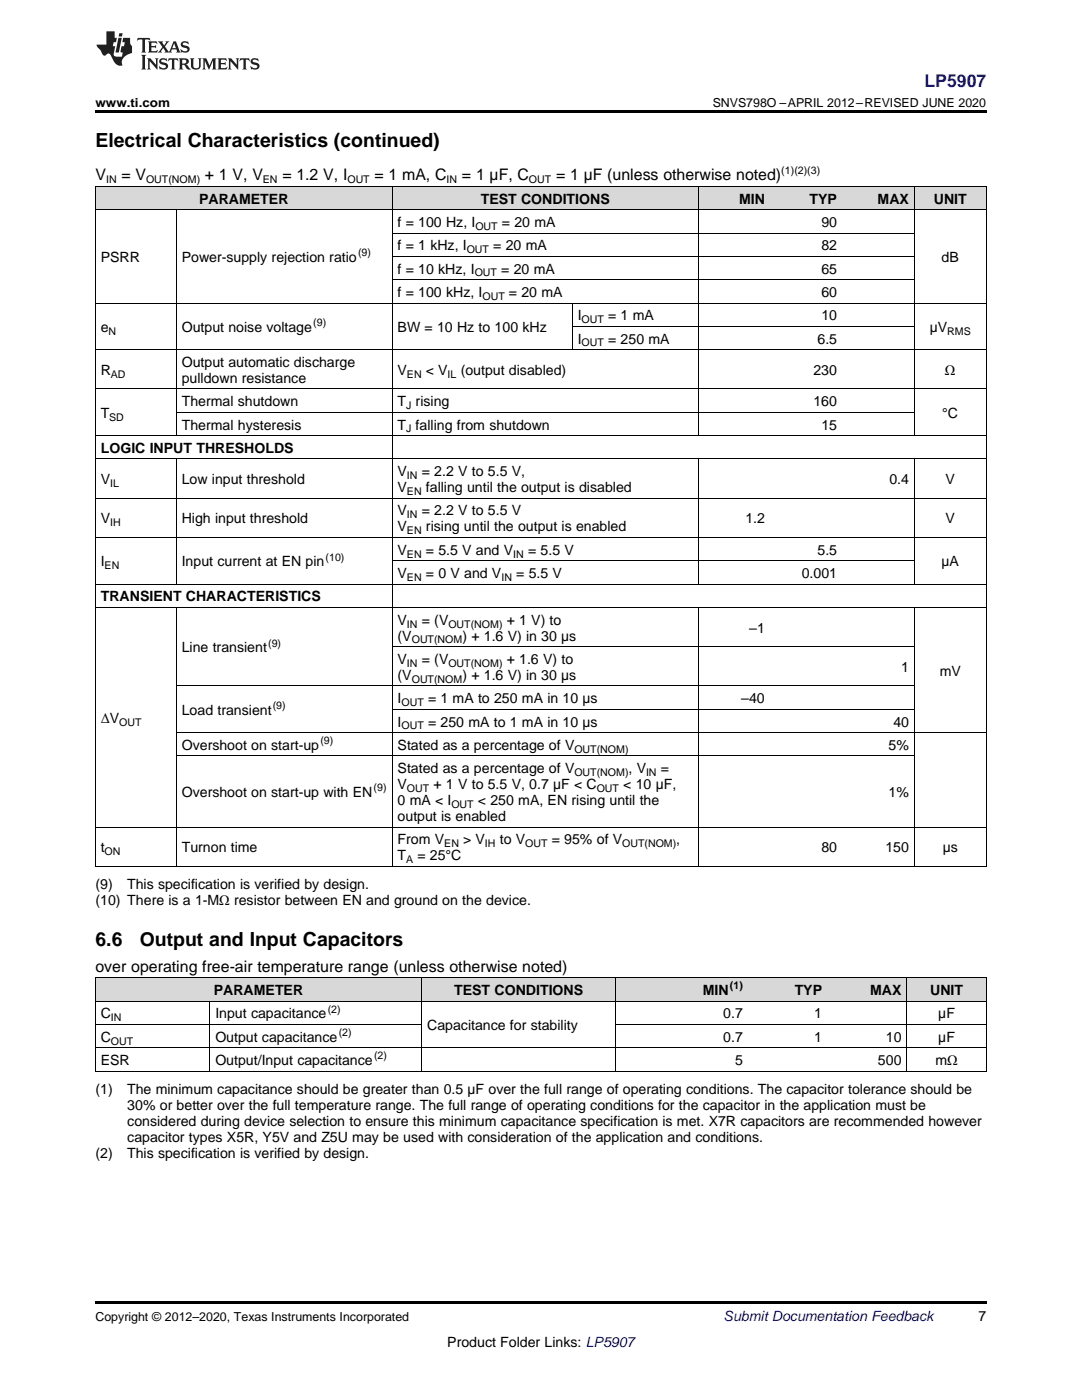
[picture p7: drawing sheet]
<svg xmlns="http://www.w3.org/2000/svg" width="216mm" height="279mm" viewBox="0 0 216 279" stroke-linecap="round" stroke-linejoin="round" font-family="sans-serif">
<defs><g id="words">
<g font-size="3.9">
<text x="19" y="29.3">Electrical Characteristics (continued)</text>
<text x="19" y="188.8">6.6</text>
<text x="27.9" y="188.8">Output and Input Capacitors</text>
</g>
<text font-size="3.5" fill="#00f" x="184.5" y="17.3">LP5907</text>
<g font-size="3.2">
<text x="19" y="36">V</text>
<text x="24.2" y="36">= V</text>
<text x="40.9" y="36">+ 1 V, V</text>
<text x="56.3" y="36">= 1.2 V, I</text>
<text x="74.7" y="36">= 1 mA, C</text>
<text x="92.2" y="36">= 1 µF, C</text>
<text x="111" y="36">= 1 µF (unless otherwise noted)</text>
<text x="19" y="193.9">over operating free-air temperature range (unless otherwise noted)</text>
</g>
<g font-size="2.8">
<text x="39.7" y="40.6">PARAMETER</text>
<text x="95.9" y="40.6">TEST CONDITIONS</text>
<text x="147.5" y="40.6">MIN</text>
<text x="161.5" y="40.6">TYP</text>
<text x="175.1" y="40.6">MAX</text>
<text x="186.3" y="40.6">UNIT</text>
<text x="79.3" y="45.3">f = 100 Hz, I</text>
<text x="100.2" y="45.3">= 20 mA</text>
<text x="163.9" y="45.3">90</text>
<text x="20.1" y="52.3">PSRR</text>
<text x="36.3" y="52.3">Power-supply rejection ratio</text>
<text x="79.3" y="50">f = 1 kHz, I</text>
<text x="98.4" y="50">= 20 mA</text>
<text x="163.9" y="50">82</text>
<text x="187.9" y="52.3">dB</text>
<text x="79.3" y="54.6">f = 10 kHz, I</text>
<text x="79.3" y="59.3">f = 100 kHz, I</text>
<text x="100" y="54.6">= 20 mA</text>
<text x="101.6" y="59.3">= 20 mA</text>
<text x="163.9" y="54.6">65</text>
<text x="163.9" y="59.3">60</text>
<text x="115.3" y="63.9">I</text>
<text x="121.4" y="63.9">= 1 mA</text>
<text x="163.9" y="63.9">10</text>
<text x="20.1" y="66.3">e</text>
<text x="36.3" y="66.3">Output noise voltage</text>
<text x="79.3" y="66.3">BW = 10 Hz to 100 kHz</text>
<text x="115.3" y="68.6">I</text>
<text x="121.4" y="68.6">= 250 mA</text>
<text x="163.1" y="68.6">6.5</text>
<text x="185.5" y="66.3">µV</text>
<text x="20.1" y="74.8">R</text>
<text x="36.3" y="73.2">Output automatic discharge</text>
<text x="36.3" y="76.4">pulldown resistance</text>
<text x="79.3" y="74.8">V</text>
<text x="85" y="74.8">&lt; V</text>
<text x="91.9" y="74.8">(output disabled)</text>
<text x="162.3" y="74.8">230</text>
<text x="188.6" y="74.8">Ω</text>
<text x="20.1" y="83.4">T</text>
<text x="36.3" y="81.1">Thermal shutdown</text>
<text x="79.3" y="81.1">T rising</text>
<text x="162.3" y="81.1">160</text>
<text x="188" y="83.4">°C</text>
<text x="36.3" y="85.7">Thermal hysteresis</text>
<text x="79.3" y="85.7">T falling from shutdown</text>
<text x="163.9" y="85.7">15</text>
<text x="20.1" y="90.4">LOGIC INPUT THRESHOLDS</text>
<text x="79.3" y="95">V</text>
<text x="84.2" y="95">= 2.2 V to 5.5 V,</text>
<text x="20.1" y="96.6">V</text>
<text x="36.3" y="96.6">Low input threshold</text>
<text x="79.3" y="98.2">V</text>
<text x="85" y="98.2">falling until the output is disabled</text>
<text x="177.5" y="96.6">0.4</text>
<text x="188.7" y="96.6">V</text>
<text x="20.1" y="104.5">V</text>
<text x="36.3" y="104.5">High input threshold</text>
<text x="79.3" y="102.9">V</text>
<text x="79.3" y="106">V</text>
<text x="84.2" y="102.9">= 2.2 V to 5.5 V</text>
<text x="85" y="106">rising until the output is enabled</text>
<text x="148.7" y="104.5">1.2</text>
<text x="188.7" y="104.5">V</text>
<text x="20.1" y="113">I</text>
<text x="36.3" y="113">Input current at EN pin</text>
<text x="79.3" y="110.7">V</text>
<text x="85" y="110.7">= 5.5 V and V</text>
<text x="105.4" y="110.7">= 5.5 V</text>
<text x="163.1" y="110.7">5.5</text>
<text x="187.9" y="113">µA</text>
<text x="79.3" y="115.4">V</text>
<text x="85" y="115.4">= 0 V and V</text>
<text x="103" y="115.4">= 5.5 V</text>
<text x="160" y="115.4">0.001</text>
<text x="20.1" y="120">TRANSIENT CHARACTERISTICS</text>
<text x="79.3" y="124.7">V</text>
<text x="84.2" y="124.7">= (V</text>
<text x="101.1" y="124.7">+ 1 V) to</text>
<text x="36.3" y="130.2">Line transient</text>
<text x="79.3" y="127.8">(V</text>
<text x="92.3" y="127.8">) + 1.6 V) in 30 µs</text>
<text x="149.5" y="126.3">–1</text>
<text x="79.3" y="132.5">V</text>
<text x="79.3" y="135.7">(V</text>
<text x="84.2" y="132.5">= (V</text>
<text x="92.3" y="135.7">) + 1.6 V) in 30 µs</text>
<text x="101.1" y="132.5">+ 1.6 V) to</text>
<text x="179.8" y="134.1">1</text>
<text x="187.5" y="134.8">mV</text>
<text x="36.3" y="142.7">Load transient</text>
<text x="79.3" y="140.3">I</text>
<text x="85.4" y="140.3">= 1 mA to 250 mA in 10 µs</text>
<text x="147.9" y="140.3">–40</text>
<text x="20.1" y="144.3">ΔV</text>
<text x="36.3" y="149.6">Overshoot on start-up</text>
<text x="79.3" y="145">I</text>
<text x="79.3" y="149.6">Stated as a percentage of V</text>
<text x="85.4" y="145">= 250 mA to 1 mA in 10 µs</text>
<text x="177.3" y="149.6">5%</text>
<text x="178.3" y="145">40</text>
<text x="79.3" y="154.3">Stated as a percentage of V</text>
<text x="125.4" y="154.3">, V</text>
<text x="131.9" y="154.3">=</text>
<text x="36.3" y="159.1">Overshoot on start-up with EN</text>
<text x="79.3" y="157.5">V</text>
<text x="79.3" y="160.7">0 mA &lt; I</text>
<text x="86.5" y="157.5">+ 1 V to 5.5 V, 0.7 µF &lt; C</text>
<text x="95.4" y="160.7">&lt; 250 mA, EN rising until the</text>
<text x="124.4" y="157.5">&lt; 10 µF,</text>
<text x="177.3" y="159.1">1%</text>
<text x="79.3" y="163.8">output is enabled</text>
<text x="20.1" y="170.1">t</text>
<text x="36.3" y="170.1">Turnon time</text>
<text x="79.3" y="168.5">From V</text>
<text x="79.3" y="171.7">T</text>
<text x="83.3" y="171.7">= 25°C</text>
<text x="92.4" y="168.5">&gt; V</text>
<text x="99.7" y="168.5">to V</text>
<text x="110.1" y="168.5">= 95% of V</text>
<text x="134.9" y="168.5">,</text>
<text x="163.9" y="170.1">80</text>
<text x="176.7" y="170.1">150</text>
<text x="188.1" y="170.1">µs</text>
<text x="19" y="177.5">(9)</text>
<text x="25.4" y="177.5">This specification is verified by design.</text>
<text x="19" y="180.7">(10) There is a 1-MΩ resistor between EN and ground on the device.</text>
<text x="20.1" y="203.2">C</text>
<text x="42.7" y="198.6">PARAMETER</text>
<text x="43" y="203.2">Input capacitance</text>
<text x="90.6" y="198.6">TEST CONDITIONS</text>
<text x="140.2" y="198.6">MIN</text>
<text x="144.3" y="203.2">0.7</text>
<text x="158.6" y="198.6">TYP</text>
<text x="162.5" y="203.2">1</text>
<text x="173.6" y="198.6">MAX</text>
<text x="185.6" y="198.6">UNIT</text>
<text x="187.2" y="203.2">µF</text>
<text x="20.1" y="207.9">C</text>
<text x="43" y="207.9">Output capacitance</text>
<text x="85.2" y="205.6">Capacitance for stability</text>
<text x="144.3" y="207.9">0.7</text>
<text x="162.5" y="207.9">1</text>
<text x="176.8" y="207.9">10</text>
<text x="187.2" y="207.9">µF</text>
<text x="20.1" y="212.5">ESR</text>
<text x="43" y="212.5">Output/Input capacitance</text>
<text x="146.7" y="212.5">5</text>
<text x="175.2" y="212.5">500</text>
<text x="186.7" y="212.5">mΩ</text>
<text x="19" y="218.4">(1)</text>
<text x="25.4" y="218.4">The minimum capacitance should be greater than 0.5 µF over the full range of operating conditions. The capacitor tolerance should be</text>
<text x="25.4" y="221.6">30% or better over the full temperature range. The full range of operating conditions for the capacitor in the application must be</text>
<text x="25.4" y="224.8">considered during device selection to ensure this minimum capacitance specification is met. X7R capacitors are recommended however</text>
<text x="25.4" y="227.9">capacitor types X5R, Y5V and Z5U may be used with consideration of the application and conditions.</text>
<text x="19" y="231.1">(2)</text>
<text x="25.4" y="231.1">This specification is verified by design.</text>
<text x="195.3" y="263.6">7</text>
<text x="89.3" y="268.9">Product Folder Links: LP5907</text>
</g>
<text font-size="2.8" fill="#0000c8" x="144.4" y="263.6">Submit Documentation Feedback</text>
<g font-size="2.5">
<text x="19" y="21.4">www.ti.com</text>
<text x="142.2" y="21.4">SNVS798O –APRIL 2012–REVISED JUNE 2020</text>
<text x="19" y="263.6">Copyright © 2012–2020, Texas Instruments Incorporated</text>
</g>
<g font-size="2.1">
<text x="155.9" y="34.7">(1)(2)(3)</text>
<text x="21.2" y="36.6">IN</text>
<text x="29.1" y="36.6">OUT(NOM)</text>
<text x="52.5" y="36.6">EN</text>
<text x="69.3" y="36.6">OUT</text>
<text x="89.1" y="36.6">IN</text>
<text x="105.6" y="36.6">OUT</text>
<text x="94.9" y="45.9">OUT</text>
<text x="71.4" y="51.2">(9)</text>
<text x="93.1" y="50.5">OUT</text>
<text x="94.7" y="55.2">OUT</text>
<text x="96.3" y="59.8">OUT</text>
<text x="62.5" y="65.1">(9)</text>
<text x="116.1" y="64.5">OUT</text>
<text x="21.7" y="66.8">N</text>
<text x="116.1" y="69.1">OUT</text>
<text x="189" y="66.8">RMS</text>
<text x="22.1" y="75.4">AD</text>
<text x="81.2" y="75.4">EN</text>
<text x="89.3" y="75.4">IL</text>
<text x="21.8" y="84">SD</text>
<text x="81" y="81.6">J</text>
<text x="81" y="86.3">J</text>
<text x="81.2" y="95.6">IN</text>
<text x="22" y="97.2">IL</text>
<text x="81.2" y="98.8">EN</text>
<text x="22" y="105">IH</text>
<text x="81.2" y="103.4">IN</text>
<text x="81.2" y="106.6">EN</text>
<text x="20.9" y="113.6">EN</text>
<text x="65" y="111.9">(10)</text>
<text x="81.2" y="111.3">EN</text>
<text x="102.4" y="111.3">IN</text>
<text x="81.2" y="115.9">EN</text>
<text x="100" y="115.9">IN</text>
<text x="81.2" y="125.2">IN</text>
<text x="89.5" y="125.2">OUT(NOM)</text>
<text x="53.5" y="129">(9)</text>
<text x="82.2" y="128.4">OUT(NOM</text>
<text x="81.2" y="133.1">IN</text>
<text x="82.2" y="136.2">OUT(NOM</text>
<text x="89.5" y="133.1">OUT(NOM)</text>
<text x="54.4" y="141.5">(9)</text>
<text x="80.1" y="140.9">OUT</text>
<text x="23.8" y="144.8">OUT</text>
<text x="63.9" y="148.5">(9)</text>
<text x="80.1" y="145.6">OUT</text>
<text x="114.6" y="150.2">OUT(NOM)</text>
<text x="114.6" y="154.9">OUT(NOM)</text>
<text x="128.9" y="154.9">IN</text>
<text x="74.5" y="157.9">(9)</text>
<text x="81.2" y="158">OUT</text>
<text x="90.1" y="161.2">OUT</text>
<text x="119.1" y="158">OUT</text>
<text x="20.9" y="170.6">ON</text>
<text x="81" y="172.2">A</text>
<text x="88.7" y="169.1">EN</text>
<text x="96.8" y="169.1">IH</text>
<text x="104.8" y="169.1">OUT</text>
<text x="124.1" y="169.1">OUT(NOM)</text>
<text x="145.6" y="197.4">(1)</text>
<text x="22.1" y="203.8">IN</text>
<text x="65.4" y="202.1">(2)</text>
<text x="22.1" y="208.5">OUT</text>
<text x="67.6" y="206.8">(2)</text>
<text x="74.6" y="211.4">(2)</text>
</g>
</g></defs>
<g fill="#d8d8d8">
<path d="M19 195.2h22.9v4.6h-22.9z"/>
<path d="M41.9 195.2h42.3v4.6h-42.3z"/>
<path d="M84.2 195.2h38.7v4.6h-38.7z"/>
<path d="M122.9 195.2h26.4v4.6h-26.4z"/>
<path d="M149.3 195.2h15.8v4.6h-15.8z"/>
<path d="M165.1 195.2h15.9v4.6h-15.9z"/>
<path d="M181 195.2h15.8v4.6h-15.8z"/>
<path d="M19 37.3h16.2v4.6h-16.2z"/>
<path d="M35.2 37.3h43.1v4.6h-43.1z"/>
<path d="M78.3 37.3h35.9v4.6h-35.9z"/>
<path d="M114.2 37.3h25.1v4.6h-25.1z"/>
<path d="M139.3 37.3h14.4v4.6h-14.4z"/>
<path d="M153.7 37.3h14.4v4.6h-14.4z"/>
<path d="M168.1 37.3h14.4v4.6h-14.4z"/>
<path d="M182.5 37.3h14.3v4.6h-14.3z"/>
</g>
<path d="M19 22h177.8v.5h-177.8zM19 213.8h.2zM84.1 213.8h.1zM122.8 213.8h.1zM149.2 213.8h.1zM165 213.8h.1zM180.9 213.8h.1zM196.7 213.8h.1zM19 259.7h177.8v.5h-177.8z" fill="#000"/>
<g fill="none" stroke="#000" stroke-width=".2">
<path d="M19 37.2h177.8M19.1 37.2v135.7M78.2 37.2v135.7M139.3 37.2v49.8M182.4 37.2v49.8M196.8 37.2v135.7M19 41.9h177.8M35.2 41.9v45.1M78.3 55.8h104.2M78.3 51.2h104.2M78.3 46.5h104.2M19 77.6h177.8"/>
<path d="M19 69.8h177.8M19 60.5h177.8M114.2 60.5v9.3M114.2 65.1h68.3M19 99.4h177.8M19 91.6h177.8M19 86.9h177.8M35.2 91.7v24.9M35.2 82.3h147.3M139.3 91.7v24.9M182.4 91.7v24.9M19 116.6h177.8"/>
<path d="M19 107.3h177.8M78.3 111.9h104.2M19 121.2h177.8M35.2 121.3v51.6M35.2 136.9h147.3M78.3 129.1h104.2M139.3 121.3v51.6M182.4 121.3v51.6M35.2 150.9h147.3M35.2 146.2h161.6M78.3 141.6h104.2M19 172.9h177.8"/>
<path d="M19 165h177.8M19 199.8h177.8M19 195.1h177.8M19.1 195.2v18.6M41.9 199.8v14M84.1 195.2v18.6M122.9 195.2v18.6M180.9 195.2v18.6M196.8 195.2v18.6M19 213.8h177.8M19 209.1h177.8M19 204.5h65.1"/>
<path d="M122.9 204.5h73.9"/>
</g>
<g fill="#231f20">
<path d="M27.5 7.6l-.1 .5 .4-.2h.6v.1v2.1l-.2 .4h1l-.3-.4v-2.1l.1-.1h.5l.5 .2-.2-.5zM29.5 8.3l.2 .3v1.5l-.2 .4h1.8l.2-.6a1.04 1.04 0 0 1-1.3 .2v-.7h.6l.3 .2v-.6l-.3 .2h-.6v-.6l.8-.1 .4 .3-.2-.5zM31.5 8.3l.9 1.1-.9 1.1h.8l-.2-.2 .5-.7 .4 .7-.2 .2h1.5l-.1-.2 .1-.4h.9l.1 .4-.2 .2h1l-.3-.3-.7-1.9h-.5l-.9 2-.8-1 .9-1h-.8l.1 .3-.3 .5-.4-.6 .2-.2zM34.7 8.6l.4 1h-.7zM36.3 8.4a.63 .63 0 0 0-.2 .7 .63 .63 0 0 0 .6 .4l.6 .2 .1 .2a.75 .75 0 0 1-.7 .4 .75 .75 0 0 1-.6-.5l.1 .7 .1-.1a1.11 1.11 0 0 0 1.5-.6 1.13 1.13 0 0 0-1.2-.8l-.1-.4a1.04 1.04 0 0 1 1.2 .2l-.2-.5-.1 .1-.5-.2zM28.2 10.9l.2 .4v2.2l-.2 .4h1l-.3-.4v-2.2l.3-.4zM29.3 11.6l.3 .4v1.5l-.3 .4h.8l-.2-.4v-1.3l1.5 1.7v-1.9l.2-.4h-.7l.2 .4v.9l-1.1-1.3zM32 11.8a.62 .62 0 0 0-.2 .7 .62 .62 0 0 0 .6 .4l.6 .1 .1 .3a.76 .76 0 0 1-.7 .3 .76 .76 0 0 1-.6-.4l.1 .7 .1-.1a1.11 1.11 0 0 0 1.5-.6 1.13 1.13 0 0 0-1.2-.8l-.1-.4a1.04 1.04 0 0 1 1.2 .2l-.2-.6-.1 .1-.5-.1zM33.7 11.6l-.2 .6a.61 .61 0 0 1 .8-.3v1.6l-.2 .4h.9l-.2-.4v-1.6a.63 .63 0 0 1 .8 .3l-.2-.6zM35.6 11.6l.3 .4v1.5l-.3 .4h1l-.2-.2v-.8l.5 .2a.76 .76 0 0 0 1.2 .7l-1-1a.58 .58 0 0 0 .6-.5 .58 .58 0 0 0-.5-.6zM36.4 11.9h.1a.45 .45 0 0 1 .5 .1 .45 .45 0 0 1 .1 .5l-.7 .2zM37.9 11.6l.2 .2a2.17 2.17 0 0 0 .3 1.9 .99 .99 0 0 0 1.6-.6v-1.1l.2-.4h-.7l.2 .2a1.92 1.92 0 0 1-.2 1.8 .6 .6 0 0 1-.9-.5v-1.1l.2-.4zM40.4 11.6l.2 .4v1.5l-.2 .4h.7l-.2-.4v-1.4l.8 1.8 .8-1.8v1.4l-.2 .4h.9l-.2-.4v-1.5l.2-.4h-.8l-.6 1.5-.6-1.5zM43.4 11.6l.2 .4v1.5l-.2 .4h1.8l.2-.6a1.04 1.04 0 0 1-1.3 .1v-.6h.5l.4 .2v-.6l-.4 .2h-.5v-.7h.8l.3 .3-.1-.6zM45.5 11.6l.2 .4v1.5l-.2 .4h.7l-.2-.4v-1.3l1.5 1.7v-1.9l.2-.4h-.7l.2 .4v.9l-1.1-1.3zM47.9 11.6l-.1 .6a.61 .61 0 0 1 .8-.3v1.6l-.3 .4h1l-.3-.4 .1-1.6a.63 .63 0 0 1 .7 .3l-.1-.6zM50.2 11.8a.62 .62 0 0 0-.2 .7 .62 .62 0 0 0 .6 .4l.6 .1 .2 .3a.76 .76 0 0 1-.8 .3 .76 .76 0 0 1-.6-.4l.1 .7 .2-.1a1.11 1.11 0 0 0 1.5-.6 1.13 1.13 0 0 0-1.3-.8l-.1-.4a1.04 1.04 0 0 1 1.2 .2l-.1-.6-.2 .1-.5-.1z"/>
<path d="M21.2 6.3v2.6h-1.9l.1 .4 .7 .9a.91 .91 0 0 0 1 .8 .56 .56 0 0 1 .5-.3 .56 .56 0 0 1 .5 .3l.4 .8a1.53 1.53 0 0 0 1.9 1.2 1.54 1.54 0 0 1 1-2.1l.9-.3v-1.4a1.52 1.52 0 0 1-.3-1.6h-1.4l-.2 .8h.5l-.2 .8h-.4l-.2 1v.2l.4 .1-.2 .8a1.93 1.93 0 0 1-1.6-.3l.3-1.8h-.5l.2-.8h.4l.2-.8h-.4v-1.3zM23.6 7.6l-.6 2.9h.7l.6-2.9zM23.8 6.6l-.1 .7h.6l.2-.7z"/>
</g>
<use href="#words"/>
</svg>
